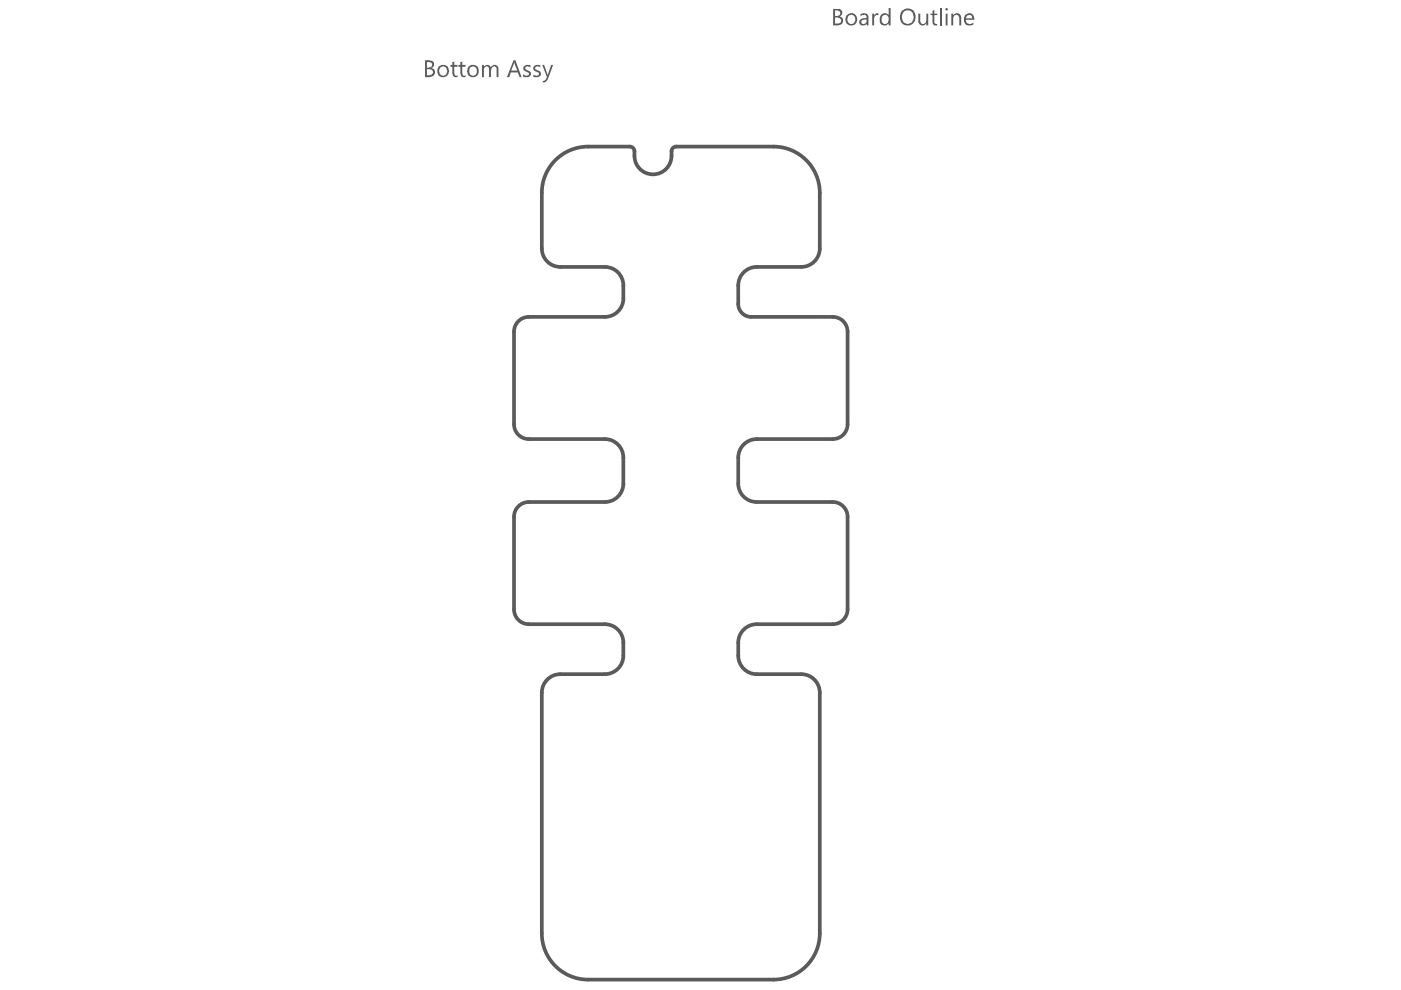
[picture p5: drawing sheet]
<svg xmlns="http://www.w3.org/2000/svg" width="297mm" height="210mm" viewBox="0 0 297 210" stroke-linecap="round" stroke-linejoin="round" font-family="sans-serif">
<g fill="none" stroke="#5a5a5a" stroke-width=".79">
<path d="M124.7 31.1h8.8M134.5 32.1v.9M142.4 32.1v.9M143.4 31.1h20.6M114.9 40.9v11.9M118.8 56.6h9.4M160.5 56.6h9.4M173.8 40.9v11.9M109 70.3v19.7M112.1 67.2h16.1M132.2 60.5v2.8M156.5 60.5v3.9"/>
<path d="M159.3 67.2h17.3M179.7 70.3v19.7M112.1 93.1h16.1M132.2 97v5.5M156.5 97v5.5M160.5 93.1h16.1M109 109.6v19.6M112.1 106.4h16.1M160.5 106.4h16.1M179.7 109.6v19.6M112.1 132.3h16.1M132.2 136.3v2.7"/>
<path d="M156.5 136.3v2.7M160.5 132.3h16.1M114.9 146.9v51M118.8 142.9h9.4M160.5 142.9h9.4M173.8 146.9v51M124.7 207.7h39.3"/>
</g>
<g fill="#5a5a5a">
<path d="M184.9 2.9h.4v.5l.3-.5 .6-.1v.5a.66 .66 0 0 0-.7 .1 .66 .66 0 0 0-.2 .7v1.3h-.4z"/>
<path d="M194.7 2.9h.4v1.4a.66 .66 0 0 0 .6 .8 .66 .66 0 0 0 .7-.7v-1.5h.4v2.5h-.4v-.4a.92 .92 0 0 1-1.1 .4 .92 .92 0 0 1-.6-1z"/>
<path d="M197.7 2.3l.4-.2v.8h.6v.3h-.6v1.7l.2 .2 .4-.1v.4h-.5a.54 .54 0 0 1-.5-.7v-1.5h-.4v-.3h.4z"/>
<path d="M177 2.2v1.2h.5a.6 .6 0 0 0 .7-.6 .6 .6 0 0 0-.7-.6zM177 3.7v1.3h.6a.65 .65 0 0 0 .8-.7 .65 .65 0 0 0-.8-.6zM176.6 1.9h1a.81 .81 0 0 1 1 .6 .81 .81 0 0 1-.7 1 .9 .9 0 0 1 .8 .9 .9 .9 0 0 1-.9 .9l-1.2 .1z"/>
<path d="M179.8 3.4a1.1 1.1 0 0 0 .6 1.7 1 1 0 0 0 .9-.7 1 1 0 0 0-.3-1l-.5-.3zM179.4 3.3a1.27 1.27 0 0 1 1.4-.5 1.27 1.27 0 0 1 .9 1.2v.1a1.26 1.26 0 0 1-1.5 1.3 1.26 1.26 0 0 1-.8-1.9z"/>
<path d="M182.6 4.4a.51 .51 0 0 0 .2 .7 .51 .51 0 0 0 .7-.2l.2-.2v-.6l-.8 .1zM182.4 3a1.1 1.1 0 0 1 1.7 .5v1.9h-.4v-.4a.85 .85 0 0 1-1.5-.1 .82 .82 0 0 1 .8-1l.7-.1a.67 .67 0 0 0-.4-.6 .67 .67 0 0 0-.7 .1l-.2 .2z"/>
<path d="M186.8 3.1h.1a.97 .97 0 0 1 1.5 .1v-1.5h.4v3.7h-.4v-.4a1.08 1.08 0 0 1-1.4 .3 1.08 1.08 0 0 1-.5-1.3zM187 3.5v.2a.86 .86 0 0 0 .1 1.1 .86 .86 0 0 0 1.1 .1l.2-1a.74 .74 0 0 0-1-.7z"/>
<path d="M191.4 2.7v.1a1.91 1.91 0 0 0 .4 2.1 1.3 1.3 0 0 0 1.4-.1 1.3 1.3 0 0 0 .5-1.3v-.1a1.26 1.26 0 0 0-.9-1.2 1.26 1.26 0 0 0-1.4 .5zM191.2 2.3a1.74 1.74 0 0 1 2.2-.2 1.74 1.74 0 0 1 .6 2.2 1.68 1.68 0 0 1-2.2 1 1.68 1.68 0 0 1-.9-2.3z"/>
</g>
<path d="M199.5 1.7v3.7" fill="none" stroke="#5a5a5a" stroke-width=".4"/>
<g fill="#5a5a5a">
<path d="M201.7 2.9h.4v.4a.89 .89 0 0 1 1.1-.5 .89 .89 0 0 1 .6 1v1.6h-.4v-1.5a.61 .61 0 0 0-.5-.7 .61 .61 0 0 0-.7 .5l-.1 1.7h-.4z"/>
<path d="M200.4 2a.25 .25 0 0 1 .5 0 .25 .25 0 0 1-.5 0zM200.5 2.9h.4v2.5h-.4z"/>
<path d="M204.9 3.5l-.1 .4h1.4a.65 .65 0 0 0-.5-.7 .65 .65 0 0 0-.7 .3zM204.6 3.2a1.12 1.12 0 0 1 1.8 .1l.2 .9h-1.8a.84 .84 0 0 0 .4 .8 .84 .84 0 0 0 1-.1l.2-.1v.4l-.3 .1a1.23 1.23 0 0 1-1.5-.3 1.23 1.23 0 0 1 0-1.6z"/>
</g>
<g fill="none" stroke="#5a5a5a" stroke-width=".79">
<path d="M124.7 31.1a9.8 9.8 0 0 0-9.8 9.8M133.5 31.1a.98 .98 0 0 1 1 1M134.5 33a3.9 3.9 0 0 0 3.9 4 3.9 3.9 0 0 0 4-4M143.4 31.1a.98 .98 0 0 0-1 1M164 31.1a9.8 9.8 0 0 1 9.8 9.8M114.9 52.7a3.9 3.9 0 0 0 3.9 3.9M128.2 56.6a3.9 3.9 0 0 1 4 3.9M160.5 56.6a3.9 3.9 0 0 0-4 3.9M173.8 52.7a3.9 3.9 0 0 1-3.9 3.9M112.1 67.2a3.1 3.1 0 0 0-3.1 3.1M132.2 63.3a3.9 3.9 0 0 1-4 3.9M156.5 64.4a2.74 2.74 0 0 0 2.8 2.8"/>
<path d="M176.6 67.2a3.1 3.1 0 0 1 3.1 3.1M109 90a3.1 3.1 0 0 0 3.1 3.1M128.2 93.1a3.9 3.9 0 0 1 4 3.9M160.5 93.1a3.9 3.9 0 0 0-4 3.9M179.7 90a3.1 3.1 0 0 1-3.1 3.1M112.1 106.4a3.1 3.1 0 0 0-3.1 3.2M132.2 102.5a3.9 3.9 0 0 1-4 3.9M156.5 102.5a3.9 3.9 0 0 0 3.9 3.9M176.6 106.4a3.1 3.1 0 0 1 3.1 3.2M109 129.2a3.1 3.1 0 0 0 3.1 3.1M128.2 132.3a3.9 3.9 0 0 1 4 4M132.2 139a3.9 3.9 0 0 1-4 3.9"/>
<path d="M156.5 139a3.9 3.9 0 0 0 4 3.9M160.5 132.3a3.9 3.9 0 0 0-4 4M179.7 129.2a3.1 3.1 0 0 1-3.1 3.1M118.8 142.9a3.9 3.9 0 0 0-3.9 4M169.9 142.9a3.9 3.9 0 0 1 3.9 4M114.9 197.9a9.8 9.8 0 0 0 9.8 9.8M173.8 197.9a9.8 9.8 0 0 1-9.8 9.8"/>
</g>
<g fill="#5a5a5a">
<path d="M95.9 13.2l.4-.1v.7h.7v.4h-.7l.1 1.5a.35 .35 0 0 0 .2 .3 .35 .35 0 0 0 .4 0v.3a.7 .7 0 0 1-.7 0 .7 .7 0 0 1-.4-.6v-1.5h-.4v-.4h.4z"/>
<path d="M97.6 13.2l.4-.1v.7h.7v.4h-.7l.1 1.5a.35 .35 0 0 0 .2 .3 .35 .35 0 0 0 .4 0v.3a.7 .7 0 0 1-.7 0 .7 .7 0 0 1-.4-.6v-1.5h-.4v-.4h.4z"/>
<path d="M102.2 13.8h.4v.4a.85 .85 0 0 1 1.5 .1 .84 .84 0 0 1 1-.5 .84 .84 0 0 1 .6 1v1.6h-.4v-1.5a.58 .58 0 0 0-.5-.8 .58 .58 0 0 0-.6 .7l-.1 1.6h-.4v-1.5a.59 .59 0 0 0-.6-.8 .59 .59 0 0 0-.5 .8v1.5h-.4z"/>
<path d="M111 14.2h.1a1.01 1.01 0 0 1 1.4-.3v.4l-.3-.1a.44 .44 0 0 0-.7 0 .44 .44 0 0 0 .2 .7l.3 .1a.71 .71 0 0 1 .6 .8 .71 .71 0 0 1-.9 .6l-.8-.1v-.5l.5 .2a.42 .42 0 0 0 .7-.2 .42 .42 0 0 0-.4-.5l-.1-.1a.65 .65 0 0 1-.6-.4 .65 .65 0 0 1 0-.6z"/>
<path d="M113.2 14.1a1.27 1.27 0 0 1 1.4-.2v.4a.66 .66 0 0 0-1.1 .2v.2l.3 .2a.78 .78 0 0 1 .8 .4 .78 .78 0 0 1-.1 .9l-.3 .2h-.9l-.2-.1v-.5a.68 .68 0 0 0 1.2-.1v-.2l-.3-.2a.86 .86 0 0 1-.9-1z"/>
<path d="M115 13.8h.4l.8 2.2 .7-2.2h.4l-1.1 3-.6 .7h-.5v-.4h.5l.4-.7z"/>
<path d="M90.5 13.2v1.2h.4a.7 .7 0 0 0 .6-1l-.3-.2zM90.5 14.7v1.3h.6a.65 .65 0 0 0 .7-.7 .65 .65 0 0 0-.7-.6zM90.1 12.8h1a.87 .87 0 0 1 .9 .7 .87 .87 0 0 1-.6 1 .9 .9 0 0 1 .8 .9 .9 .9 0 0 1-.9 .9l-1.2 .1z"/>
<path d="M93.2 14.5a1.02 1.02 0 0 0 .1 1.1 1.02 1.02 0 0 0 1.1 .4 1.04 1.04 0 0 0-.2-1.8l-.4-.1zM93 14.1a1.31 1.31 0 0 1 2.1 .5 1.27 1.27 0 0 1-1 1.8 1.27 1.27 0 0 1-1.4-1.6z"/>
<path d="M99.6 14.4v.2a.93 .93 0 0 0 .1 1.2 .93 .93 0 0 0 1.2 .1v-.1a.95 .95 0 0 0 0-1.4 .95 .95 0 0 0-1.3 0zM99 15.1a1.3 1.3 0 0 1 2.6 0 1.3 1.3 0 0 1-2.6 0z"/>
<path d="M109 13.3l-.6 1.7h1.3zM108.9 12.8h.4l1.3 3.6h-.4l-.4-1h-1.5l-.3 1h-.5z"/>
</g>
</svg>
